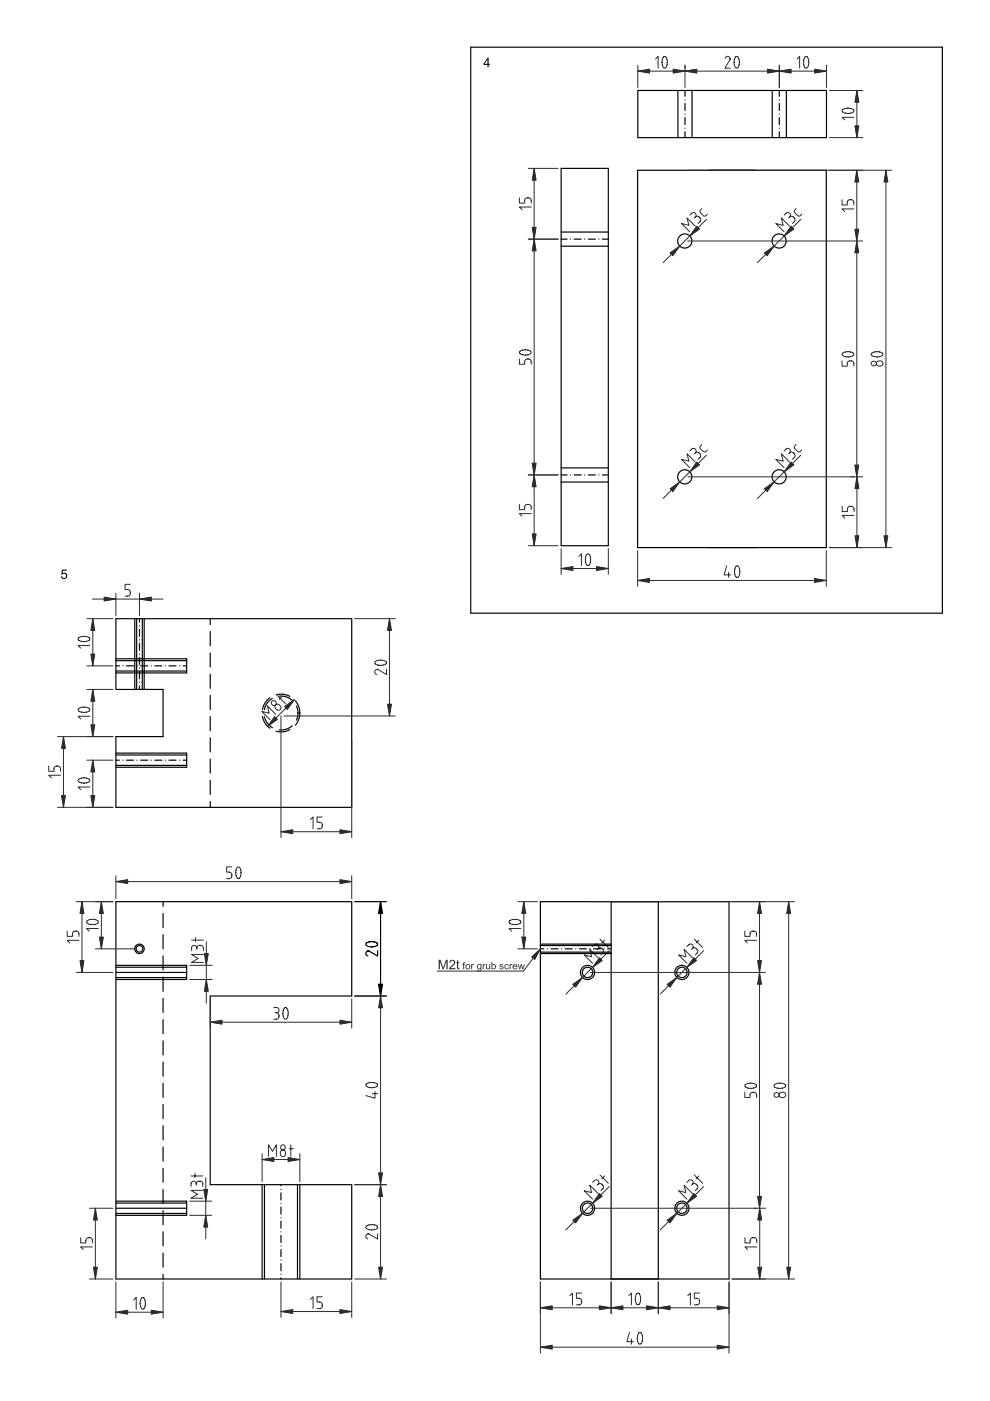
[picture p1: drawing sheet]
<svg xmlns="http://www.w3.org/2000/svg" width="210mm" height="297mm" viewBox="0 0 210 297" stroke-linecap="round" stroke-linejoin="round" font-family="sans-serif">
<g fill="none" stroke="#000" stroke-width=".25">
<path d="M114.6 191.2h40v80h-40zM129.6 191.2v80M139.6 191.2v80"/>
<circle cx="124.6" cy="206.2" r="1.1"/>
<circle cx="124.6" cy="206.2" r="1.5"/>
<circle cx="144.6" cy="206.2" r="1.1"/>
<circle cx="144.6" cy="206.2" r="1.5"/>
<circle cx="124.6" cy="256.2" r="1.1"/>
<circle cx="124.6" cy="256.2" r="1.5"/>
<circle cx="144.6" cy="256.2" r="1.1"/>
<circle cx="144.6" cy="256.2" r="1.5"/>
</g>
<path d="M129.2 251.6l-9.2 9.2" fill="none" stroke="#2c2c2c" stroke-width=".21"/>
<path d="M121.5 258.7l2-1.5-1.5 2.1z" fill="#2c2c2c"/>
<path d="M121.5 258.7l2-1.5-1.5 2.1z" fill="#2c2c2c" stroke="#2c2c2c" stroke-width=".21"/>
<path d="M127.1 253.1l.6 .5-2.1 1.5z" fill="#2c2c2c"/>
<path d="M127.1 253.1l.6 .5-2.1 1.5z" fill="#2c2c2c" stroke="#2c2c2c" stroke-width=".21"/>
<path d="M125.6 250.7l.4-.4a.56 .56 0 0 1 .8 0 .56 .56 0 0 1 0 .8M126.8 253.1l-1.8-1.8 .4 1.6-1.5-.4 1.7 1.7M126.8 251.1a.71 .71 0 0 1 .9 .1 .71 .71 0 0 1 .1 .9l-.4 .4M126.8 251.1l-.2 .2M127.2 249.1l1.8 1.8M128.2 249.3l-.6 .6M149.2 251.6l-9.2 9.2" fill="none" stroke="#2c2c2c" stroke-width=".21"/>
<path d="M141.5 258.7l2-1.5-1.5 2.1z" fill="#2c2c2c"/>
<path d="M141.5 258.7l2-1.5-1.5 2.1z" fill="#2c2c2c" stroke="#2c2c2c" stroke-width=".21"/>
<path d="M147.1 253.1l.6 .5-2.1 1.5z" fill="#2c2c2c"/>
<path d="M147.1 253.1l.6 .5-2.1 1.5z" fill="#2c2c2c" stroke="#2c2c2c" stroke-width=".21"/>
<path d="M149.2 201.6l-9.2 9.2M145.6 250.7l.4-.4a.56 .56 0 0 1 .8 0 .56 .56 0 0 1 0 .8M146.8 253.1l-1.8-1.8 .4 1.6-1.5-.4 1.7 1.7M146.8 251.1a.71 .71 0 0 1 .9 .1 .71 .71 0 0 1 .1 .9l-.4 .4M146.8 251.1l-.2 .2M147.2 249.1l1.8 1.8M148.2 249.3l-.6 .6" fill="none" stroke="#2c2c2c" stroke-width=".21"/>
<path d="M141.5 208.7l2-1.5-1.5 2.1z" fill="#2c2c2c"/>
<path d="M141.5 208.7l2-1.5-1.5 2.1z" fill="#2c2c2c" stroke="#2c2c2c" stroke-width=".21"/>
<path d="M147.1 203.1l.6 .5-2.1 1.5z" fill="#2c2c2c"/>
<path d="M147.1 203.1l.6 .5-2.1 1.5z" fill="#2c2c2c" stroke="#2c2c2c" stroke-width=".21"/>
<path d="M147.2 199.1l1.8 1.8M148.2 199.3l-.6 .6M145.6 200.7l.4-.4a.56 .56 0 0 1 .8 0 .56 .56 0 0 1 0 .8M146.8 203.1l-1.8-1.8 .4 1.6-1.5-.4 1.7 1.7M146.8 201.1a.71 .71 0 0 1 .9 .1 .71 .71 0 0 1 .1 .9l-.4 .4M146.8 201.1l-.2 .2M114.6 285.6h40" fill="none" stroke="#2c2c2c" stroke-width=".21"/>
<path d="M114.6 285.6l2.5-.4v.8z" fill="#2c2c2c"/>
<path d="M114.6 285.6l2.5-.4v.8z" fill="#2c2c2c" stroke="#2c2c2c" stroke-width=".21"/>
<path d="M152.1 285.2l2.5 .4-2.5 .4z" fill="#2c2c2c"/>
<path d="M152.1 285.2l2.5 .4-2.5 .4z" fill="#2c2c2c" stroke="#2c2c2c" stroke-width=".21"/>
<path d="M114.6 271.8v15.1M114.6 277.3h15M154.6 271.8v15.1M133.5 282.5l-.6 1.9h1.4M133.9 283.9v1.1M135.4 282.6l.4-.1 .4 .9-.1 1.1-.4 .5-.4-.3-.1-.6v-.9z" fill="none" stroke="#2c2c2c" stroke-width=".21"/>
<path d="M114.6 277.3l2.5-.4v.8z" fill="#2c2c2c"/>
<path d="M114.6 277.3l2.5-.4v.8z" fill="#2c2c2c" stroke="#2c2c2c" stroke-width=".21"/>
<path d="M127.1 276.9l2.5 .4-2.5 .4z" fill="#2c2c2c"/>
<path d="M127.1 276.9l2.5 .4-2.5 .4z" fill="#2c2c2c" stroke="#2c2c2c" stroke-width=".21"/>
<path d="M114.6 271.8v6.7M120.8 274.7l.6-.5v2.5M123.3 274.2h-1.1v1.1h.6a.71 .71 0 0 1 .5 .7 .71 .71 0 0 1-.5 .7h-.6M129.6 271.8v6.7M129.6 277.3h10" fill="none" stroke="#2c2c2c" stroke-width=".21"/>
<path d="M129.6 277.3l2.5-.4v.8z" fill="#2c2c2c"/>
<path d="M129.6 277.3l2.5-.4v.8z" fill="#2c2c2c" stroke="#2c2c2c" stroke-width=".21"/>
<path d="M137.1 276.9l2.5 .4-2.5 .4z" fill="#2c2c2c"/>
<path d="M137.1 276.9l2.5 .4-2.5 .4z" fill="#2c2c2c" stroke="#2c2c2c" stroke-width=".21"/>
<path d="M129.6 271.8v6.7M133.3 274.7l.6-.5v2.5M135 274.3l.4-.1 .4 .8-.1 1.2-.4 .5-.4-.4-.2-.5 .1-1zM139.6 271.8v6.7M139.6 277.3h15" fill="none" stroke="#2c2c2c" stroke-width=".21"/>
<path d="M139.6 277.3l2.5-.4v.8z" fill="#2c2c2c"/>
<path d="M139.6 277.3l2.5-.4v.8z" fill="#2c2c2c" stroke="#2c2c2c" stroke-width=".21"/>
<path d="M152.1 276.9l2.5 .4-2.5 .4z" fill="#2c2c2c"/>
<path d="M152.1 276.9l2.5 .4-2.5 .4z" fill="#2c2c2c" stroke="#2c2c2c" stroke-width=".21"/>
<path d="M167.2 191.2v80M139.6 271.8v6.7M145.8 274.7l.6-.5v2.5M148.3 274.2h-1.1v1.1h.6a.71 .71 0 0 1 .5 .7 .71 .71 0 0 1-.5 .7h-.6M154.6 271.8v6.7" fill="none" stroke="#2c2c2c" stroke-width=".21"/>
<path d="M166.8 268.7h.8l-.4 2.5z" fill="#2c2c2c"/>
<path d="M166.8 268.7h.8l-.4 2.5z" fill="#2c2c2c" stroke="#2c2c2c" stroke-width=".21"/>
<path d="M167.2 191.2l.4 2.5h-.8z" fill="#2c2c2c"/>
<path d="M167.2 191.2l.4 2.5h-.8z" fill="#2c2c2c" stroke="#2c2c2c" stroke-width=".21"/>
<g fill="none" stroke="#2c2c2c" stroke-width=".21">
<path d="M155.2 191.2h13.3M161 191.2v15M164.2 229.9l.6-.2h.9l.6 .1 .3 .4-.5 .4-1.1 .1-.8-.2-.1-.3zM165.3 231.9a.65 .65 0 0 1 1-.3 .65 .65 0 0 1 0 1 .66 .66 0 0 1-.8 0 .66 .66 0 0 1-.2-.7zM155.2 271.2h13.3"/>
<circle cx="164.7" cy="232.1" r=".52"/>
</g>
<path d="M160.6 203.7h.9l-.5 2.5z" fill="#2c2c2c"/>
<path d="M160.6 203.7h.9l-.5 2.5z" fill="#2c2c2c" stroke="#2c2c2c" stroke-width=".21"/>
<path d="M161 191.2l.5 2.5h-.9z" fill="#2c2c2c"/>
<path d="M161 191.2l.5 2.5h-.9z" fill="#2c2c2c" stroke="#2c2c2c" stroke-width=".21"/>
<path d="M125.2 191.2h37.1M157.9 197.4v1.1h1.1v-.5a.71 .71 0 0 1 .7-.6 .71 .71 0 0 1 .7 .6v.5M160.4 199.4h-2.5l.6 .5M125.2 206.2h37.1M161.1 256.2v15" fill="none" stroke="#2c2c2c" stroke-width=".21"/>
<path d="M161.1 256.2l.4 2.5h-.8z" fill="#2c2c2c"/>
<path d="M161.1 256.2l.4 2.5h-.8z" fill="#2c2c2c" stroke="#2c2c2c" stroke-width=".21"/>
<path d="M160.7 268.7h.8l-.4 2.5z" fill="#2c2c2c"/>
<path d="M160.7 268.7h.8l-.4 2.5z" fill="#2c2c2c" stroke="#2c2c2c" stroke-width=".21"/>
<path d="M161 206.2v50M125.2 256.2h37.1M155.2 271.2h7.1M157.9 262.4v1.1h1.2v-.5a.71 .71 0 0 1 .7-.6 .71 .71 0 0 1 .6 .6v.5M160.4 264.4h-2.5l.6 .5" fill="none" stroke="#2c2c2c" stroke-width=".21"/>
<path d="M160.6 253.7h.9l-.5 2.5z" fill="#2c2c2c"/>
<path d="M160.6 253.7h.9l-.5 2.5z" fill="#2c2c2c" stroke="#2c2c2c" stroke-width=".21"/>
<path d="M161 206.2l.5 2.5h-.9z" fill="#2c2c2c"/>
<path d="M161 206.2l.5 2.5h-.9z" fill="#2c2c2c" stroke="#2c2c2c" stroke-width=".21"/>
<path d="M129.2 201.6l-9.2 9.2M161 206.8v.6M157.9 231.6v1.1h1.1v-.6a.71 .71 0 0 1 .7-.5 .71 .71 0 0 1 .7 .5v.6M158.1 229.9l.5-.2h.9l.6 .1 .3 .4-.5 .4-1.1 .1-.7-.2-.2-.3zM159.8 256.2h.6" fill="none" stroke="#2c2c2c" stroke-width=".21"/>
<path d="M121.5 208.7l2-1.5-1.5 2.1z" fill="#2c2c2c"/>
<path d="M121.5 208.7l2-1.5-1.5 2.1z" fill="#2c2c2c" stroke="#2c2c2c" stroke-width=".21"/>
<path d="M127.1 203.1l.6 .5-2.1 1.5z" fill="#2c2c2c"/>
<path d="M127.1 203.1l.6 .5-2.1 1.5z" fill="#2c2c2c" stroke="#2c2c2c" stroke-width=".21"/>
<path d="M111.1 191.2v10M127.2 199.1l1.8 1.8M128.2 199.3l-.6 .6M125.6 200.7l.4-.4a.56 .56 0 0 1 .8 0 .56 .56 0 0 1 0 .8M126.8 203.1l-1.8-1.8 .4 1.6-1.5-.4 1.7 1.7M126.8 201.1a.71 .71 0 0 1 .9 .1 .71 .71 0 0 1 .1 .9l-.4 .4M126.8 201.1l-.2 .2" fill="none" stroke="#2c2c2c" stroke-width=".21"/>
<g fill="none" stroke="#000" stroke-width=".25">
<path d="M114.6 201.2h.7M114.6 200.2h15M114.6 202.2h15M114.6 201.9h15M114.6 200.5h15M116.1 201.2h.1M116.8 201.2h1.5M119.1 201.2h.1M119.8 201.2h1.5M122.1 201.2h.1M122.8 201.2h1.5M125.1 201.2h.1"/>
<path d="M125.8 201.2h1.5M128.1 201.2h.1M128.8 201.2h.8"/>
</g>
<path d="M111.1 191.2l.4 2.5h-.9z" fill="#2c2c2c"/>
<path d="M111.1 191.2l.4 2.5h-.9z" fill="#2c2c2c" stroke="#2c2c2c" stroke-width=".21"/>
<path d="M110.6 198.7h.9l-.4 2.5z" fill="#2c2c2c"/>
<path d="M110.6 198.7h.9l-.4 2.5z" fill="#2c2c2c" stroke="#2c2c2c" stroke-width=".21"/>
<path d="M108.1 195.2l.5-.2 1-.1 .5 .2 .3 .4-.5 .4-1.1 .1-.7-.3-.2-.2zM109.8 191.2h4.1M110.4 196.9h-2.5l.6 .5M109.8 201.2h4.1" fill="none" stroke="#2c2c2c" stroke-width=".21"/>
<path d="M112.7 202.9l1.9-1.7-1.2 2.2z" fill="#2c2c2c"/>
<path d="M112.7 202.9l1.9-1.7-1.2 2.2z" fill="#2c2c2c" stroke="#2c2c2c" stroke-width=".21"/>
<path d="M114.6 201.2l-3.6 4.7h-18.3" fill="none" stroke="#2c2c2c" stroke-width=".21"/>
<g fill="#2c2c2c">
<path d="M93 203.5h.4l.6 1.7 .6-1.7h.3v2h-.2v-1.7l-.6 1.7h-.3l-.5-1.7v1.7h-.3zM95.5 203.6a.65 .65 0 0 1 1 .2 .65 .65 0 0 1-.4 .9l-.5 .6h.9v.2h-1.3l.2-.4a1.21 1.21 0 0 0 .8-1.3l-.5-.1-.2 .4h-.2zM96.9 203.7l.2-.2v.5h.3v.2h-.3v.9l.3 .4a.36 .36 0 0 1-.4 0 .36 .36 0 0 1-.1-.4v-.9h-.2v-.2h.2z"/>
<path d="M98.3 204.1l.4-.1-.3 .2 .2 .4h-.2v.9h-.2v-.9h-.1zM98.7 205a.55 .55 0 0 1 1.1 0 .55 .55 0 0 1-1.1 0zM99 204.6a.37 .37 0 0 0-.1 .6 .37 .37 0 0 0 .6-.1l-.1-.5zM99.9 204.4h.2v.2l.3-.2v.2a.24 .24 0 0 0-.2 0 .24 .24 0 0 0-.1 .3v.6h-.2zM101.2 204.5l.9-.1v.9a.48 .48 0 0 1-.4 .6 .48 .48 0 0 1-.5-.3h.1a.31 .31 0 0 0 .4 .2 .31 .31 0 0 0 .2-.4 .52 .52 0 0 1-.7-.1 .52 .52 0 0 1 0-.8zM101.4 204.6a.37 .37 0 0 0-.1 .6 .37 .37 0 0 0 .5 0 .37 .37 0 0 0 .1-.5 .37 .37 0 0 0-.5-.1zM102.3 204.4h.2v.2l.3-.2 .1 .2a.24 .24 0 0 0-.3 0 .24 .24 0 0 0-.1 .3v.6h-.2zM103 204.4h.2v.6a.27 .27 0 0 0 .3 .4 .27 .27 0 0 0 .2-.4v-.6h.2v1.1h-.1v-.2a.38 .38 0 0 1-.5 .2 .38 .38 0 0 1-.3-.4zM104.2 204h.2v.5a.5 .5 0 0 1 .8 .5 .5 .5 0 0 1-.8 .4v.1h-.2zM104.5 204.6a.37 .37 0 0 0-.1 .6 .37 .37 0 0 0 .5 .1v-.7zM106 204.5l.4-.1 .3 .2-.1 .1-.4-.2-.1 .2 .1 .1a.42 .42 0 0 1 .5 .2 .42 .42 0 0 1-.1 .5 .42 .42 0 0 1-.6-.1l-.1-.2 .2-.1a.24 .24 0 0 0 .2 .3 .24 .24 0 0 0 .2-.3 .39 .39 0 0 1-.5-.1 .39 .39 0 0 1 0-.5zM107.1 204.5l.5-.1 .3 .3-.3-.1a.35 .35 0 0 0-.5 .4 .35 .35 0 0 0 .6 .2l.2-.1a.53 .53 0 0 1-.8 .3 .53 .53 0 0 1 0-.9zM108.1 204.4h.1v.2l.3-.2 .1 .2a.24 .24 0 0 0-.3 0 .24 .24 0 0 0-.1 .3v.6h-.1zM108.8 204.5a.51 .51 0 0 1 .6-.1 .51 .51 0 0 1 .3 .6h-.8a.32 .32 0 0 0 .2 .4 .32 .32 0 0 0 .4-.3l.2 .1a.55 .55 0 0 1-.8 .2 .55 .55 0 0 1-.1-.9zM109 204.6l-.1 .2h.6l-.2-.2zM109.8 204.4h.2l.2 .9 .2-.9h.2l.2 .8 .3-.8h.2l-.4 1.1h-.2l-.2-.8-.2 .8h-.2z"/>
</g>
<g fill="none" stroke="#000" stroke-width=".25">
<path d="M24.6 191.2h50v20h-30v40h30v20h-50zM34.6 191.2v1M34.6 193.7v3M34.6 198.2v3M75.2 191.2h6.7M77.7 199.9l.6-.2h.9l.6 .1 .3 .4-.5 .4-1.2 .1-.7-.2-.1-.3zM80.7 191.2v20M24.6 206.2h15M24.6 204.7h15v3h-15M24.6 205.1h15M24.6 207.3h15M34.6 202.7v3"/>
<path d="M34.6 207.2v3M34.6 211.7v3M34.6 216.2v3M75.2 211.2h6.7M78 201.6a.56 .56 0 0 0-.4 .5 .56 .56 0 0 0 .4 .6M80.1 201.6v1.1l-2.1-1.1M34.6 220.7v3M34.6 225.2v3M34.6 229.7v3M34.6 234.2v3M34.6 238.7v3M24.6 256.2h15"/>
<path d="M24.6 254.7h15v3h-15M24.6 255.1h15M24.6 257.3h15M34.6 243.2v3M34.6 247.7v3M34.6 252.2v3M34.6 256.7v3M55.6 251.2v20M56.1 251.2v20M59.6 251.2v.2M59.6 252.2h.1M59.6 252.9v1.5"/>
<path d="M59.6 255.2h.1M59.6 255.9v1.5M59.6 258.2h.1M59.6 258.9v1.5M63.1 251.2v20M63.6 251.2v20M34.6 261.2v3M34.6 265.7v3M34.6 270.2v1M59.6 261.2h.1M59.6 261.9v1.5M59.6 264.2h.1"/>
<path d="M59.6 264.9v1.5M59.6 267.2h.1M59.6 267.9v1.5M59.6 270.2h.1M59.6 270.9v.3"/>
</g>
<path d="M80.7 191.2l.4 2.5h-.8zM80.3 208.7h.8l-.4 2.5z" fill="#000"/>
<path d="M80.7 191.2l.4 2.5h-.8zM80.3 208.7h.8l-.4 2.5z" fill="#000" stroke="#000" stroke-width=".25"/>
<path d="M80.7 211.2v40" fill="none" stroke="#2c2c2c" stroke-width=".21"/>
<path d="M80.7 211.2l.4 2.5h-.8z" fill="#2c2c2c"/>
<path d="M80.7 211.2l.4 2.5h-.8z" fill="#2c2c2c" stroke="#2c2c2c" stroke-width=".21"/>
<path d="M80.3 248.7h.8l-.4 2.5z" fill="#2c2c2c"/>
<path d="M80.3 248.7h.8l-.4 2.5z" fill="#2c2c2c" stroke="#2c2c2c" stroke-width=".21"/>
<path d="M75.2 211.2h6.7M77.7 229.8l.6-.2 .9-.1 .6 .2 .3 .4-.5 .4-1.2 .1-.7-.3-.1-.2zM79 231.9h1.1M79.5 231.5v1.3l-1.9-.5M75.2 251.2h6.7M80.7 251.2v20" fill="none" stroke="#2c2c2c" stroke-width=".21"/>
<path d="M80.7 251.2l.4 2.5h-.8z" fill="#2c2c2c"/>
<path d="M80.7 251.2l.4 2.5h-.8z" fill="#2c2c2c" stroke="#2c2c2c" stroke-width=".21"/>
<path d="M80.3 268.7h.8l-.4 2.5z" fill="#2c2c2c"/>
<path d="M80.3 268.7h.8l-.4 2.5z" fill="#2c2c2c" stroke="#2c2c2c" stroke-width=".21"/>
<path d="M24.6 186.9h50M75.2 251.2h6.7M77.7 259.9l.6-.2h.9l.6 .1 .3 .4-.5 .4-1.2 .1-.7-.2-.1-.3zM75.2 271.2h6.7M80.1 261.6v1.1l-1.9-1.1a.54 .54 0 0 0-.7 .4 .54 .54 0 0 0 .5 .7" fill="none" stroke="#2c2c2c" stroke-width=".21"/>
<path d="M24.6 186.9l2.5-.4v.8z" fill="#2c2c2c"/>
<path d="M24.6 186.9l2.5-.4v.8z" fill="#2c2c2c" stroke="#2c2c2c" stroke-width=".21"/>
<path d="M72.1 186.5l2.5 .4-2.5 .4z" fill="#2c2c2c"/>
<path d="M72.1 186.5l2.5 .4-2.5 .4z" fill="#2c2c2c" stroke="#2c2c2c" stroke-width=".21"/>
<path d="M24.6 185.7v4.8M49.2 183.8h-1.2v1.1h.6a.71 .71 0 0 1 .6 .7 .71 .71 0 0 1-.6 .7h-.6M50 185.6a.48 .48 0 0 0 .3 .6 .48 .48 0 0 0 .6-.2l.1-.4a1.8 1.8 0 0 0-.5-1.8l-.4 .5-.1 1.3M74.6 185.7v4.8M59.6 278.1h15" fill="none" stroke="#2c2c2c" stroke-width=".21"/>
<path d="M72.1 277.7l2.5 .4-2.5 .4z" fill="#2c2c2c"/>
<path d="M72.1 277.7l2.5 .4-2.5 .4z" fill="#2c2c2c" stroke="#2c2c2c" stroke-width=".21"/>
<path d="M59.6 278.1l2.5-.4v.8z" fill="#2c2c2c"/>
<path d="M59.6 278.1l2.5-.4v.8z" fill="#2c2c2c" stroke="#2c2c2c" stroke-width=".21"/>
<path d="M24.6 278.2h10M59.6 271.8v7.5M65.8 275.5l.6-.6v2.5M68.3 274.9h-1.1v1.2h.6a.71 .71 0 0 1 .5 .7 .71 .71 0 0 1-.5 .6h-.6M74.6 271.8v7.5" fill="none" stroke="#2c2c2c" stroke-width=".21"/>
<path d="M24.6 278.2l2.5-.4v.8z" fill="#2c2c2c"/>
<path d="M24.6 278.2l2.5-.4v.8z" fill="#2c2c2c" stroke="#2c2c2c" stroke-width=".21"/>
<path d="M32.1 277.8l2.5 .4-2.5 .4z" fill="#2c2c2c"/>
<path d="M32.1 277.8l2.5 .4-2.5 .4z" fill="#2c2c2c" stroke="#2c2c2c" stroke-width=".21"/>
<path d="M44.6 216.7h30M24.6 271.8v7.7M28.3 275.6l.6-.5v2.5M30 275.2l.4-.1 .4 .9-.1 1.1-.4 .5-.4-.3-.2-.6 .1-.9zM34.6 271.8v7.7" fill="none" stroke="#2c2c2c" stroke-width=".21"/>
<path d="M72.1 216.3l2.5 .4-2.5 .4z" fill="#2c2c2c"/>
<path d="M72.1 216.3l2.5 .4-2.5 .4z" fill="#2c2c2c" stroke="#2c2c2c" stroke-width=".21"/>
<path d="M44.6 216.7l2.5-.4v.8z" fill="#2c2c2c"/>
<path d="M44.6 216.7l2.5-.4v.8z" fill="#2c2c2c" stroke="#2c2c2c" stroke-width=".21"/>
<path d="M17.4 191.2v15M44.6 211.8v6.2M58 213.6h.6a.56 .56 0 0 1 .6 .6 .56 .56 0 0 1-.6 .5M58.3 214.7h.3M58.6 214.7a.71 .71 0 0 1 .6 .7 .71 .71 0 0 1-.6 .7h-.6M60.3 213.7l.4-.1 .4 .9-.1 1.1-.5 .5-.3-.3-.2-.6v-.9zM74.6 211.8v6.2" fill="none" stroke="#2c2c2c" stroke-width=".21"/>
<path d="M17.4 191.2l.4 2.5h-.8z" fill="#2c2c2c"/>
<path d="M17.4 191.2l.4 2.5h-.8z" fill="#2c2c2c" stroke="#2c2c2c" stroke-width=".21"/>
<path d="M17 203.7h.8l-.4 2.5z" fill="#2c2c2c"/>
<path d="M17 203.7h.8l-.4 2.5z" fill="#2c2c2c" stroke="#2c2c2c" stroke-width=".21"/>
<path d="M14.3 197.4v1.1h1.1v-.5a.71 .71 0 0 1 .7-.6 .71 .71 0 0 1 .7 .6v.5M16.1 191.2h7.8M16.8 199.4h-2.5l.5 .5M16.1 206.2h7.8M20.2 256.2v15" fill="none" stroke="#2c2c2c" stroke-width=".21"/>
<path d="M20.2 256.2l.4 2.5h-.8z" fill="#2c2c2c"/>
<path d="M20.2 256.2l.4 2.5h-.8z" fill="#2c2c2c" stroke="#2c2c2c" stroke-width=".21"/>
<path d="M19.8 268.7h.8l-.4 2.5z" fill="#2c2c2c"/>
<path d="M19.8 268.7h.8l-.4 2.5z" fill="#2c2c2c" stroke="#2c2c2c" stroke-width=".21"/>
<path d="M43.7 199.7v13M19 256.2h4.9M17.1 262.4v1.1h1.1v-.5a.71 .71 0 0 1 .7-.6 .71 .71 0 0 1 .7 .6v.5M19 271.2h4.9M19.6 264.4h-2.5l.6 .5" fill="none" stroke="#2c2c2c" stroke-width=".21"/>
<path d="M43.3 202.2h.9l-.5 2.5z" fill="#2c2c2c"/>
<path d="M43.3 202.2h.9l-.5 2.5z" fill="#2c2c2c" stroke="#2c2c2c" stroke-width=".21"/>
<path d="M43.7 207.7l.5 2.5h-.9z" fill="#2c2c2c"/>
<path d="M43.7 207.7l.5 2.5h-.9z" fill="#2c2c2c" stroke="#2c2c2c" stroke-width=".21"/>
<path d="M40.6 199.3h2.5M41.5 198.8v.8M40.2 204.7h4.8M40.2 207.7h4.8M41.7 201a.56 .56 0 0 0-.5-.6 .56 .56 0 0 0-.6 .6v.5M41.7 201a.71 .71 0 0 1 .7-.6 .71 .71 0 0 1 .7 .6v.5M41.7 201v.3M43.1 202.4h-2.5l1.4 .8-1.4 .8h2.5M43.6 249.7v13" fill="none" stroke="#2c2c2c" stroke-width=".21"/>
<path d="M43.2 252.2h.8l-.4 2.5z" fill="#2c2c2c"/>
<path d="M43.2 252.2h.8l-.4 2.5z" fill="#2c2c2c" stroke="#2c2c2c" stroke-width=".21"/>
<path d="M43.6 257.7l.4 2.5h-.8z" fill="#2c2c2c"/>
<path d="M43.6 257.7l.4 2.5h-.8z" fill="#2c2c2c" stroke="#2c2c2c" stroke-width=".21"/>
<path d="M21.5 191.2v10M40.2 254.7h4.7M40.2 257.7h4.7M40.5 249.3h2.5M41.3 248.8v.8M41.6 251a.56 .56 0 0 0-.5-.6 .56 .56 0 0 0-.6 .6v.5M41.6 251a.71 .71 0 0 1 .7-.6 .71 .71 0 0 1 .7 .6v.5M41.6 251v.3M43 252.4h-2.5l1.4 .8-1.4 .8h2.5" fill="none" stroke="#2c2c2c" stroke-width=".21"/>
<g fill="none" stroke="#000" stroke-width=".25">
<path d="M24.6 131.2h50v40h-50v-15h10v-10h-10z"/>
<circle cx="29.6" cy="201.2" r="1"/>
<circle cx="29.6" cy="201.2" r=".7"/>
</g>
<path d="M21.1 198.7h.8l-.4 2.5z" fill="#2c2c2c"/>
<path d="M21.1 198.7h.8l-.4 2.5z" fill="#2c2c2c" stroke="#2c2c2c" stroke-width=".21"/>
<path d="M21.5 191.2l.4 2.5h-.8z" fill="#2c2c2c"/>
<path d="M21.5 191.2l.4 2.5h-.8z" fill="#2c2c2c" stroke="#2c2c2c" stroke-width=".21"/>
<path d="M18.5 195.2l.6-.2 .9-.1 .6 .2 .3 .4-.5 .4-1.2 .1-.7-.3-.1-.2zM20.2 191.2h3.7M20.9 196.9h-2.5l.5 .5M20.2 201.2h8.7M55.6 245.8h8" fill="none" stroke="#2c2c2c" stroke-width=".21"/>
<path d="M55.6 151.9l.6 1.4 1 1.1M56.1 151.9l.5 1.4 1.2 1M57.2 147.9l-1 1.1-.6 1.4M57.8 148.1l-1.1 1-.6 1.3M58.6 147.3l1.5-.1 1.4 .4M59.2 147.6l1.5 .1 1.2 .8M61.5 154.7l-1.5 .4-1.4-.1M61.9 153.9l-1.3 .7-1.4 .2M62.6 148.6l.7 1.2 .3 1.4-.3 1.4-.7 1.2M62.8 149.7l.4 1.5-.4 1.5" fill="none" stroke="#000" stroke-width=".25"/>
<path d="M55.6 245.8l2.5-.4v.9z" fill="#2c2c2c"/>
<path d="M55.6 245.8l2.5-.4v.9z" fill="#2c2c2c" stroke="#2c2c2c" stroke-width=".21"/>
<path d="M61.1 245.4l2.5 .4-2.5 .5z" fill="#2c2c2c"/>
<path d="M61.1 245.4l2.5 .4-2.5 .5z" fill="#2c2c2c" stroke="#2c2c2c" stroke-width=".21"/>
<g fill="none" stroke="#2c2c2c" stroke-width=".21">
<path d="M62.4 148.3l-5.7 5.7M55.6 244.6v5.9M56.9 245.2v-2.5l.9 1.4 .8-1.4v2.5M59.5 244.1a.61 .61 0 0 1 .9 0 .61 .61 0 0 1 0 .9 .61 .61 0 0 1-.9-.1zM61.4 243.6h.8M61.7 242.7v2.5M63.6 244.6v5.9"/>
<circle cx="60" cy="243.3" r=".52"/>
</g>
<path d="M58.2 151.9l.6 .6-2.1 1.5z" fill="#2c2c2c"/>
<path d="M58.2 151.9l.6 .6-2.1 1.5z" fill="#2c2c2c" stroke="#2c2c2c" stroke-width=".21"/>
<path d="M60.3 149.8l2.1-1.5-1.5 2.1z" fill="#2c2c2c"/>
<path d="M60.3 149.8l2.1-1.5-1.5 2.1z" fill="#2c2c2c" stroke="#2c2c2c" stroke-width=".21"/>
<g fill="none" stroke="#2c2c2c" stroke-width=".21">
<path d="M58.4 149.5a.67 .67 0 0 1 1 .1 .67 .67 0 0 1-.2 1 .74 .74 0 0 1-.7-.3 .74 .74 0 0 1-.1-.8zM58.4 151.4l-1.7-1.7 .4 1.5-1.6-.4 1.8 1.8M58.8 147.5l1.8 1.8M59.8 147.7l-.6 .6M59.6 176.3h15"/>
<circle cx="58.1" cy="149.1" r=".52"/>
</g>
<g fill="none" stroke="#000" stroke-width=".25">
<path d="M24.6 139.7h15v3h-15M28.6 131.2v15M29 131.2v15M29.6 131.2v.7M29.6 132.7h.1M29.6 133.4v1.5M29.6 135.7h.1M29.6 136.4v1.5M29.6 138.7h.1M29.6 139.4v1.5M30.2 131.2v15M30.6 131.2v15"/>
<path d="M44.6 131.2v1.2M44.6 133.9v3M44.6 138.4v3M24.6 141.2h.7M24.6 159.7h15v3h-15M24.6 140.1h15M24.6 142.3h15M26.1 141.2h.1M26.8 141.2h1.5M29.1 141.2h.1M29.6 141.7h.1M29.6 142.4v1.5"/>
<path d="M29.6 144.7h.1M29.6 145.4v.8M29.8 141.2h1.5M32.1 141.2h.1M32.8 141.2h1.5M35.1 141.2h.1M35.8 141.2h1.5M38.1 141.2h.1M38.8 141.2h.8M44.6 142.9v3M44.6 147.4v3M44.6 151.9v3"/>
<path d="M44.6 156.4v3M24.6 161.2h.7M24.6 160.1h15M24.6 162.3h15M26.1 161.2h.1M26.8 161.2h1.5M29.1 161.2h.1M29.8 161.2h1.5M32.1 161.2h.1M32.8 161.2h1.5M35.1 161.2h.1M35.8 161.2h1.5"/>
<path d="M38.1 161.2h.1M38.8 161.2h.8M44.6 160.9v3M44.6 165.4v3M44.6 169.9v1.3"/>
</g>
<path d="M59.6 176.3l2.5-.4v.9z" fill="#2c2c2c"/>
<path d="M59.6 176.3l2.5-.4v.9z" fill="#2c2c2c" stroke="#2c2c2c" stroke-width=".21"/>
<path d="M72.1 175.9l2.5 .4-2.5 .5z" fill="#2c2c2c"/>
<path d="M72.1 175.9l2.5 .4-2.5 .5z" fill="#2c2c2c" stroke="#2c2c2c" stroke-width=".21"/>
<path d="M149.8 96.5l-9.2 9.2M59.6 151.8v25.8M74.6 156.8v20.8M65.8 173.8l.6-.6v2.5M68.3 173.2h-1.1v1.1h.6a.71 .71 0 0 1 .5 .7 .71 .71 0 0 1-.5 .7h-.6" fill="none" stroke="#2c2c2c" stroke-width=".21"/>
<g fill="none" stroke="#000" stroke-width=".25">
<path d="M135.2 36.1h40v80h-40z"/>
<circle cx="145.2" cy="51.1" r="1.5"/>
<circle cx="165.2" cy="51.1" r="1.5"/>
<circle cx="145.2" cy="101.1" r="1.5"/>
<circle cx="165.2" cy="101.1" r="1.5"/>
</g>
<path d="M142.1 103.6l2-1.4-1.4 2z" fill="#2c2c2c"/>
<path d="M142.1 103.6l2-1.4-1.4 2z" fill="#2c2c2c" stroke="#2c2c2c" stroke-width=".21"/>
<path d="M147.7 98l.6 .6-2 1.4z" fill="#2c2c2c"/>
<path d="M147.7 98l.6 .6-2 1.4z" fill="#2c2c2c" stroke="#2c2c2c" stroke-width=".21"/>
<path d="M146.3 95.6l.3-.4a.56 .56 0 0 1 .8 0 .56 .56 0 0 1 0 .8M147.4 98l-1.7-1.8 .4 1.6-1.6-.4 1.8 1.8M147.4 96a.71 .71 0 0 1 .9 .1 .71 .71 0 0 1 .1 .9l-.4 .4M147.4 96l-.2 .2M148.8 94.2l-.3 .3-.1 .4 .7 .8 .4 .1 .5-.4M169.8 96.5l-9.2 9.2" fill="none" stroke="#2c2c2c" stroke-width=".21"/>
<path d="M162.1 103.6l2-1.4-1.4 2z" fill="#2c2c2c"/>
<path d="M162.1 103.6l2-1.4-1.4 2z" fill="#2c2c2c" stroke="#2c2c2c" stroke-width=".21"/>
<path d="M167.7 98l.6 .6-2 1.4z" fill="#2c2c2c"/>
<path d="M167.7 98l.6 .6-2 1.4z" fill="#2c2c2c" stroke="#2c2c2c" stroke-width=".21"/>
<path d="M169.8 46.5l-9.2 9.2M166.3 95.6l.3-.4a.56 .56 0 0 1 .8 0 .56 .56 0 0 1 0 .8M167.4 98l-1.7-1.8 .4 1.6-1.6-.4 1.8 1.8M167.4 96a.71 .71 0 0 1 .9 .1 .71 .71 0 0 1 .1 .9l-.4 .4M167.4 96l-.2 .2M168.8 94.2l-.3 .3-.1 .4 .7 .8 .4 .1 .5-.4" fill="none" stroke="#2c2c2c" stroke-width=".21"/>
<path d="M162.1 53.6l2-1.4-1.4 2z" fill="#2c2c2c"/>
<path d="M162.1 53.6l2-1.4-1.4 2z" fill="#2c2c2c" stroke="#2c2c2c" stroke-width=".21"/>
<path d="M167.7 48l.6 .6-2 1.4z" fill="#2c2c2c"/>
<path d="M167.7 48l.6 .6-2 1.4z" fill="#2c2c2c" stroke="#2c2c2c" stroke-width=".21"/>
<path d="M187.8 36.1v80M166.3 45.6l.3-.4a.56 .56 0 0 1 .8 0 .56 .56 0 0 1 0 .8M167.4 48l-1.7-1.8 .4 1.6-1.6-.4 1.8 1.8M167.4 46a.71 .71 0 0 1 .9 .1 .71 .71 0 0 1 .1 .9l-.4 .4M167.4 46l-.2 .2M168.8 44.2l-.3 .3-.1 .4 .7 .8 .4 .1 .5-.4" fill="none" stroke="#2c2c2c" stroke-width=".21"/>
<path d="M187.4 113.6h.9l-.5 2.5z" fill="#2c2c2c"/>
<path d="M187.4 113.6h.9l-.5 2.5z" fill="#2c2c2c" stroke="#2c2c2c" stroke-width=".21"/>
<path d="M187.8 36.1l.5 2.5h-.9z" fill="#2c2c2c"/>
<path d="M187.8 36.1l.5 2.5h-.9z" fill="#2c2c2c" stroke="#2c2c2c" stroke-width=".21"/>
<g fill="none" stroke="#2c2c2c" stroke-width=".21">
<path d="M175.8 36.1h13.3M181.7 36.1v15M184.8 74.9l.6-.3h.9l.6 .2 .3 .3-.5 .5-1.1 .1-.8-.3-.1-.3zM185.9 76.8a.65 .65 0 0 1 1-.3 .65 .65 0 0 1 0 1 .66 .66 0 0 1-.8 .1 .66 .66 0 0 1-.2-.8zM175.8 116.1h13.3"/>
<circle cx="185.3" cy="77" r=".52"/>
</g>
<path d="M181.2 48.6h.9l-.4 2.5z" fill="#2c2c2c"/>
<path d="M181.2 48.6h.9l-.4 2.5z" fill="#2c2c2c" stroke="#2c2c2c" stroke-width=".21"/>
<path d="M181.7 36.1l.4 2.5h-.9z" fill="#2c2c2c"/>
<path d="M181.7 36.1l.4 2.5h-.9z" fill="#2c2c2c" stroke="#2c2c2c" stroke-width=".21"/>
<path d="M145.8 36.1h37.1M145.8 51.1h37.1M178.5 42.3v1.2h1.1v-.6a.71 .71 0 0 1 .7-.6 .71 .71 0 0 1 .7 .6v.6M181 44.3h-2.5l.6 .5M181.7 101.1v15" fill="none" stroke="#2c2c2c" stroke-width=".21"/>
<path d="M181.7 101.1l.4 2.5h-.8z" fill="#2c2c2c"/>
<path d="M181.7 101.1l.4 2.5h-.8z" fill="#2c2c2c" stroke="#2c2c2c" stroke-width=".21"/>
<path d="M181.3 113.6h.8l-.4 2.5z" fill="#2c2c2c"/>
<path d="M181.3 113.6h.8l-.4 2.5z" fill="#2c2c2c" stroke="#2c2c2c" stroke-width=".21"/>
<path d="M181.7 51.1v50M145.8 101.1h37.1M175.8 116.1h7.1M178.6 107.3v1.2h1.1v-.6a.71 .71 0 0 1 .7-.6 .71 .71 0 0 1 .7 .6v.6M181.1 109.3h-2.5l.5 .5" fill="none" stroke="#2c2c2c" stroke-width=".21"/>
<path d="M181.2 98.6h.9l-.4 2.5z" fill="#2c2c2c"/>
<path d="M181.2 98.6h.9l-.4 2.5z" fill="#2c2c2c" stroke="#2c2c2c" stroke-width=".21"/>
<path d="M181.7 51.1l.4 2.5h-.9z" fill="#2c2c2c"/>
<path d="M181.7 51.1l.4 2.5h-.9z" fill="#2c2c2c" stroke="#2c2c2c" stroke-width=".21"/>
<path d="M149.8 46.5l-9.2 9.2M181.7 51.7v.6M178.5 76.5v1.1h1.1v-.5a.71 .71 0 0 1 .7-.6 .71 .71 0 0 1 .7 .6v.5M178.7 74.9l.5-.3h1l.5 .2 .3 .3-.5 .5-1.1 .1-.7-.3-.2-.3zM180.4 101.1h.7" fill="none" stroke="#2c2c2c" stroke-width=".21"/>
<path d="M142.1 53.6l2-1.4-1.4 2z" fill="#2c2c2c"/>
<path d="M142.1 53.6l2-1.4-1.4 2z" fill="#2c2c2c" stroke="#2c2c2c" stroke-width=".21"/>
<path d="M147.7 48l.6 .6-2 1.4z" fill="#2c2c2c"/>
<path d="M147.7 48l.6 .6-2 1.4z" fill="#2c2c2c" stroke="#2c2c2c" stroke-width=".21"/>
<path d="M146.3 45.6l.3-.4a.56 .56 0 0 1 .8 0 .56 .56 0 0 1 0 .8M147.4 48l-1.7-1.8 .4 1.6-1.6-.4 1.8 1.8M147.4 46a.71 .71 0 0 1 .9 .1 .71 .71 0 0 1 .1 .9l-.4 .4M147.4 46l-.2 .2M148.8 44.2l-.3 .3-.1 .4 .7 .8 .4 .1 .5-.4M135.2 123.1h40" fill="none" stroke="#2c2c2c" stroke-width=".21"/>
<path d="M135.2 123.1l2.5-.4v.8z" fill="#2c2c2c"/>
<path d="M135.2 123.1l2.5-.4v.8z" fill="#2c2c2c" stroke="#2c2c2c" stroke-width=".21"/>
<path d="M172.7 122.7l2.5 .4-2.5 .4z" fill="#2c2c2c"/>
<path d="M172.7 122.7l2.5 .4-2.5 .4z" fill="#2c2c2c" stroke="#2c2c2c" stroke-width=".21"/>
<path d="M113.3 35.7v15M135.2 116.7v7.6M154.1 119.9l-.6 2h1.4M175.2 116.7v7.6M154.5 121.3v1.1M156 120.1l.4-.1 .4 .8-.1 1.1-.4 .5-.4-.3-.1-.5v-1z" fill="none" stroke="#2c2c2c" stroke-width=".21"/>
<g fill="none" stroke="#000" stroke-width=".25">
<path d="M119 35.7h10v80h-10zM119 50.7h1.2M119 49.2h10M119 52.2h10M121 50.7h.1M121.7 50.7h1.5M124 50.7h.1M124.7 50.7h1.5M127 50.7h.1M127.7 50.7h1.3M119 99.2h10M119 100.7h1.2"/>
<path d="M119 102.2h10M121 100.7h.1M121.7 100.7h1.5M124 100.7h.1M124.7 100.7h1.5M127 100.7h.1M127.7 100.7h1.3"/>
</g>
<path d="M113.3 35.7l.4 2.5h-.9z" fill="#2c2c2c"/>
<path d="M113.3 35.7l.4 2.5h-.9z" fill="#2c2c2c" stroke="#2c2c2c" stroke-width=".21"/>
<path d="M112.8 48.2h.9l-.4 2.5z" fill="#2c2c2c"/>
<path d="M112.8 48.2h.9l-.4 2.5z" fill="#2c2c2c" stroke="#2c2c2c" stroke-width=".21"/>
<path d="M112 35.7h6.4M110.1 42v1.1h1.1v-.6a.71 .71 0 0 1 .7-.6 .71 .71 0 0 1 .7 .6v.6M112 50.7h6.4M112.6 43.9h-2.5l.6 .6M113.3 100.7v15" fill="none" stroke="#2c2c2c" stroke-width=".21"/>
<path d="M112.8 113.2h.9l-.4 2.5z" fill="#2c2c2c"/>
<path d="M112.8 113.2h.9l-.4 2.5z" fill="#2c2c2c" stroke="#2c2c2c" stroke-width=".21"/>
<path d="M113.3 100.7l.4 2.5h-.9z" fill="#2c2c2c"/>
<path d="M113.3 100.7l.4 2.5h-.9z" fill="#2c2c2c" stroke="#2c2c2c" stroke-width=".21"/>
<path d="M113.3 50.7v50M110.1 107v1.1h1.1v-.6a.71 .71 0 0 1 .7-.6 .71 .71 0 0 1 .7 .6v.6M112 115.7h6.4M112 100.7h6.4M112.6 108.9h-2.5l.6 .6" fill="none" stroke="#2c2c2c" stroke-width=".21"/>
<path d="M112.8 98.2h.9l-.4 2.5z" fill="#2c2c2c"/>
<path d="M112.8 98.2h.9l-.4 2.5z" fill="#2c2c2c" stroke="#2c2c2c" stroke-width=".21"/>
<path d="M113.3 50.7l.4 2.5h-.9z" fill="#2c2c2c"/>
<path d="M113.3 50.7l.4 2.5h-.9z" fill="#2c2c2c" stroke="#2c2c2c" stroke-width=".21"/>
<path d="M112 50.7h6.4M110.1 76.1v1.1h1.1v-.5a.71 .71 0 0 1 .7-.6 .71 .71 0 0 1 .7 .6v.5M110.3 74.5l.5-.3h1l.5 .2 .3 .3-.5 .5-1.1 .1-.7-.3-.2-.3zM112 100.7h6.4M119 120.5h10" fill="none" stroke="#2c2c2c" stroke-width=".21"/>
<path d="M119 120.5l2.5-.4v.9z" fill="#2c2c2c"/>
<path d="M119 120.5l2.5-.4v.9z" fill="#2c2c2c" stroke="#2c2c2c" stroke-width=".21"/>
<path d="M126.5 120.1l2.5 .4-2.5 .5z" fill="#2c2c2c"/>
<path d="M126.5 120.1l2.5 .4-2.5 .5z" fill="#2c2c2c" stroke="#2c2c2c" stroke-width=".21"/>
<path d="M119 116.3v5.5M122.7 118l.6-.6v2.5M124.4 117.6l.4-.1 .4 .8-.1 1.1-.4 .5-.4-.3-.2-.6 .1-.9zM129 116.3v5.5M82.6 131.2v20.6" fill="none" stroke="#2c2c2c" stroke-width=".21"/>
<path d="M82.2 149.3h.8l-.4 2.5z" fill="#2c2c2c"/>
<path d="M82.2 149.3h.8l-.4 2.5z" fill="#2c2c2c" stroke="#2c2c2c" stroke-width=".21"/>
<path d="M82.6 131.2l.4 2.5h-.8z" fill="#2c2c2c"/>
<path d="M82.6 131.2l.4 2.5h-.8z" fill="#2c2c2c" stroke="#2c2c2c" stroke-width=".21"/>
<path d="M19.7 131.2v10M75.2 131.2h8.6M60.2 151.8h23.6M81.8 140.3l.2 .2-.2 .3M81.8 140.3l-.5-.3a1.8 1.8 0 0 0-1.8 .5l.3 .4 .5 .1h1l.5-.2M82 141.9v1.1l-1.9-1.1a.54 .54 0 0 0-.7 .4 .54 .54 0 0 0 .5 .7" fill="none" stroke="#2c2c2c" stroke-width=".21"/>
<path d="M19.3 138.7h.8l-.4 2.5z" fill="#2c2c2c"/>
<path d="M19.3 138.7h.8l-.4 2.5z" fill="#2c2c2c" stroke="#2c2c2c" stroke-width=".21"/>
<path d="M19.7 131.2l.4 2.5h-.8z" fill="#2c2c2c"/>
<path d="M19.7 131.2l.4 2.5h-.8z" fill="#2c2c2c" stroke="#2c2c2c" stroke-width=".21"/>
<path d="M16.7 135.2l.5-.2 1-.1 .5 .2 .4 .4-.5 .4-1.2 .1-.7-.3-.1-.2zM18.4 131.2h5.5M19.1 136.9h-2.5l.5 .5M18.4 141.2h5.5M19.7 146.2v10" fill="none" stroke="#2c2c2c" stroke-width=".21"/>
<path d="M19.7 146.2l.4 2.5h-.8z" fill="#2c2c2c"/>
<path d="M19.7 146.2l.4 2.5h-.8z" fill="#2c2c2c" stroke="#2c2c2c" stroke-width=".21"/>
<path d="M19.3 153.7h.8l-.4 2.5z" fill="#2c2c2c"/>
<path d="M19.3 153.7h.8l-.4 2.5z" fill="#2c2c2c" stroke="#2c2c2c" stroke-width=".21"/>
<path d="M19.6 127h15M16.7 150.2l.5-.2 1-.1 .5 .2 .4 .4-.5 .4-1.2 .1-.7-.3-.1-.2zM18.4 146.2h5.5M18.4 156.2h5.5M19.1 151.9h-2.5l.5 .5" fill="none" stroke="#2c2c2c" stroke-width=".21"/>
<path d="M29.6 127l2.5-.4v.8z" fill="#2c2c2c"/>
<path d="M29.6 127l2.5-.4v.8z" fill="#2c2c2c" stroke="#2c2c2c" stroke-width=".21"/>
<path d="M22.1 126.6l2.5 .4-2.5 .4z" fill="#2c2c2c"/>
<path d="M22.1 126.6l2.5 .4-2.5 .4z" fill="#2c2c2c" stroke="#2c2c2c" stroke-width=".21"/>
<path d="M24.6 125.8v4.7M27.6 123.9h-1.1v1.1h.6a.71 .71 0 0 1 .5 .7 .71 .71 0 0 1-.5 .7h-.6M29.6 125.8v4.7M19.7 161.2v10" fill="none" stroke="#2c2c2c" stroke-width=".21"/>
<path d="M19.3 168.7h.8l-.4 2.5z" fill="#2c2c2c"/>
<path d="M19.3 168.7h.8l-.4 2.5z" fill="#2c2c2c" stroke="#2c2c2c" stroke-width=".21"/>
<path d="M19.7 161.2l.4 2.5h-.8z" fill="#2c2c2c"/>
<path d="M19.7 161.2l.4 2.5h-.8z" fill="#2c2c2c" stroke="#2c2c2c" stroke-width=".21"/>
<path d="M13.5 156.2v15M16.7 165.2l.5-.2 1-.1 .5 .2 .4 .4-.5 .4-1.2 .1-.7-.3-.1-.2zM18.4 171.2h5.5M18.4 161.2h5.5M19.1 166.9h-2.5l.5 .5" fill="none" stroke="#2c2c2c" stroke-width=".21"/>
<path d="M13 168.7h.9l-.4 2.5z" fill="#2c2c2c"/>
<path d="M13 168.7h.9l-.4 2.5z" fill="#2c2c2c" stroke="#2c2c2c" stroke-width=".21"/>
<path d="M13.5 156.2l.4 2.5h-.9z" fill="#2c2c2c"/>
<path d="M13.5 156.2l.4 2.5h-.9z" fill="#2c2c2c" stroke="#2c2c2c" stroke-width=".21"/>
<path d="M135.2 15.1h10M12.2 156.2h11.7M10.3 162.4v1.1h1.1v-.5a.71 .71 0 0 1 .7-.6 .71 .71 0 0 1 .7 .6v.5M12.2 171.2h11.7M12.8 164.4h-2.5l.6 .5" fill="none" stroke="#2c2c2c" stroke-width=".21"/>
<g fill="none" stroke="#000" stroke-width=".25">
<path d="M135.2 19.2h40v10h-40zM143.7 19.2v10M145.2 19.2v1.2M146.7 19.2v10M163.7 19.2v10M165.2 19.2v1.2M166.7 19.2v10M145.2 21.2h.1M145.2 21.9v1.5M145.2 24.2h.1M145.2 24.9v1.5M145.2 27.2h.1"/>
<path d="M145.2 27.9v1.3M165.2 21.2h.1M165.2 21.9v1.5M165.2 24.2h.1M165.2 24.9v1.5M165.2 27.2h.1M165.2 27.9v1.3"/>
</g>
<path d="M135.2 15.1l2.5-.4v.8z" fill="#2c2c2c"/>
<path d="M135.2 15.1l2.5-.4v.8z" fill="#2c2c2c" stroke="#2c2c2c" stroke-width=".21"/>
<path d="M142.7 14.7l2.5 .4-2.5 .4z" fill="#2c2c2c"/>
<path d="M142.7 14.7l2.5 .4-2.5 .4z" fill="#2c2c2c" stroke="#2c2c2c" stroke-width=".21"/>
<path d="M135.2 13.8v4.8M139 12.5l.5-.5v2.5M140.7 12.1l.4-.1 .4 .8-.1 1.2-.5 .5-.3-.4-.2-.5v-1zM145.2 13.8v4.8M145.2 15.1h20" fill="none" stroke="#2c2c2c" stroke-width=".21"/>
<path d="M145.2 15.1l2.5-.4v.8z" fill="#2c2c2c"/>
<path d="M145.2 15.1l2.5-.4v.8z" fill="#2c2c2c" stroke="#2c2c2c" stroke-width=".21"/>
<path d="M162.7 14.7l2.5 .4-2.5 .4z" fill="#2c2c2c"/>
<path d="M162.7 14.7l2.5 .4-2.5 .4z" fill="#2c2c2c" stroke="#2c2c2c" stroke-width=".21"/>
<path d="M145.2 13.8v.7M153.7 12.4a.54 .54 0 0 1 .7-.4 .54 .54 0 0 1 .4 .6l-1.1 1.9h1.1M155.9 12.1l.5-.1 .3 .8-.1 1.2-.4 .5-.4-.4-.1-.5v-1zM165.2 13.8v4.8M165.2 15.1h10" fill="none" stroke="#2c2c2c" stroke-width=".21"/>
<path d="M165.2 15.1l2.5-.4v.8z" fill="#2c2c2c"/>
<path d="M165.2 15.1l2.5-.4v.8z" fill="#2c2c2c" stroke="#2c2c2c" stroke-width=".21"/>
<path d="M172.7 14.7l2.5 .4-2.5 .4z" fill="#2c2c2c"/>
<path d="M172.7 14.7l2.5 .4-2.5 .4z" fill="#2c2c2c" stroke="#2c2c2c" stroke-width=".21"/>
<path d="M165.2 13.8v4.8M169 12.5l.5-.5v2.5M170.7 12.1l.4-.1 .4 .8-.1 1.2-.5 .5-.3-.4-.2-.5v-1zM175.2 13.8v4.8M181.7 19.2v10" fill="none" stroke="#2c2c2c" stroke-width=".21"/>
<path d="M181.7 19.2l.4 2.5h-.8z" fill="#2c2c2c"/>
<path d="M181.7 19.2l.4 2.5h-.8z" fill="#2c2c2c" stroke="#2c2c2c" stroke-width=".21"/>
<path d="M181.3 26.7h.8l-.4 2.5z" fill="#2c2c2c"/>
<path d="M181.3 26.7h.8l-.4 2.5z" fill="#2c2c2c" stroke="#2c2c2c" stroke-width=".21"/>
<path d="M175.9 19.2h7M175.9 29.2h7M178.7 23.2l.5-.2h1l.5 .1 .4 .4-.5 .4-1.2 .1-.7-.3-.1-.2zM181.1 24.9h-2.5l.5 .5" fill="none" stroke="#2c2c2c" stroke-width=".21"/>
<path d="M99.8 10h100v120h-100z" fill="none" stroke="#000" stroke-width=".25"/>
<g fill="#000">
<path d="M13.2 120.8h1v.2h-.8l-.1 .5a.66 .66 0 0 1 .9 .4 .66 .66 0 0 1-.4 .8 .66 .66 0 0 1-.9-.5h.3a.44 .44 0 0 0 .6 .2 .44 .44 0 0 0 .1-.6 .44 .44 0 0 0-.6-.1l-.3 .1z"/>
<path d="M103.4 12.2h.2v1.3h.3v.3h-.3v.4h-.2v-.4h-.9v-.3zM103.4 12.6l-.7 .9h.7z"/>
</g>
</svg>
